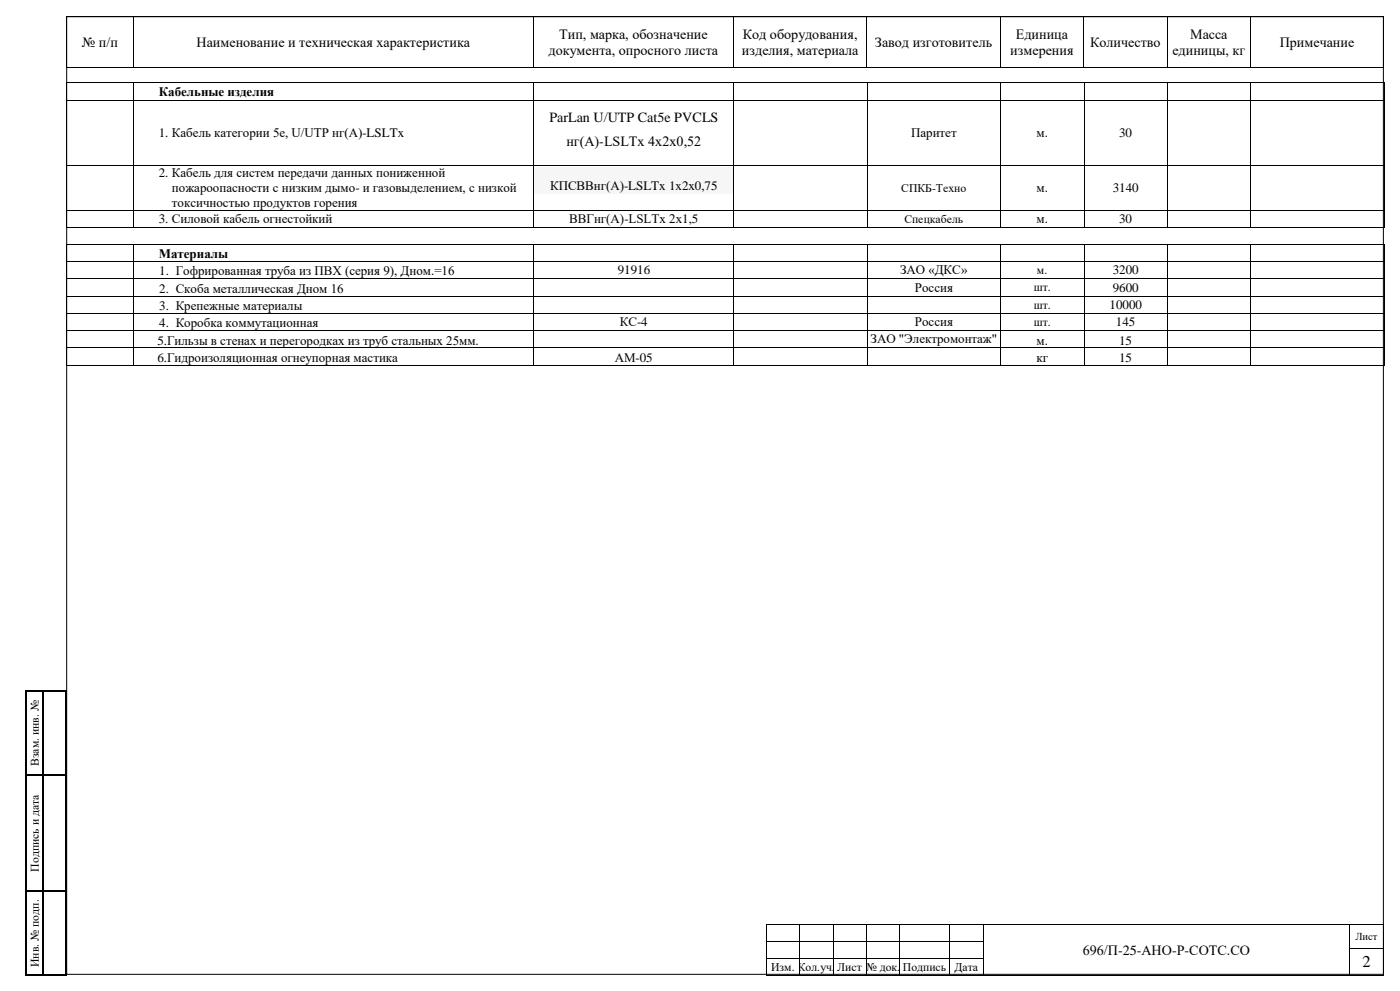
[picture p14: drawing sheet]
<svg xmlns="http://www.w3.org/2000/svg" width="420mm" height="297mm" viewBox="0 0 420 297" stroke-linecap="round" stroke-linejoin="round" font-family="sans-serif">
<defs><g id="words">
<text font-size="5" x="408.7" y="289.9">2</text>
<g font-size="4.2">
<text x="167.7" y="11.6">Тип, марка, обозначение</text>
<text x="222.8" y="11.6">Код оборудования,</text>
<text x="304.7" y="11.6">Единица</text>
<text x="357" y="11.6">Масса</text>
<text x="24.6" y="14">№ п/п</text>
<text x="59" y="14">Наименование и техническая характеристика</text>
<text x="164.6" y="16.4">документа, опросного листа</text>
<text x="222.6" y="16.4">изделия, материала</text>
<text x="262.5" y="14">Завод изготовитель</text>
<text x="303.1" y="16.4">измерения</text>
<text x="327" y="14">Количество</text>
<text x="351.7" y="16.4">единицы, кг</text>
<text x="383.9" y="14">Примечание</text>
<text x="164.8" y="36.5">ParLan U/UTP Cat5e PVCLS</text>
<text x="169.9" y="43.9">нг(А)-LSLTx 4х2х0,52</text>
<text x="324.8" y="286.1">696/П-25-АНО-Р-СОТС.СО</text>
</g>
<g font-size="3.9">
<text x="47.6" y="28.8">Кабельные изделия</text>
<text x="47.6" y="41">1. Кабель категории 5е, U/UTP нг(А)-LSLTx</text>
<text x="273.3" y="41">Паритет</text>
<text x="311" y="41">м.</text>
<text x="335.7" y="41">30</text>
<text x="47.6" y="53.1">2. Кабель для систем передачи данных пониженной</text>
<text x="51.6" y="57.5">пожароопасности с низким дымо- и газовыделением, с низкой</text>
<text x="165" y="57.1">КПСВВнг(А)-LSLTx 1x2x0,75</text>
<text x="311" y="57.5">м.</text>
<text x="333.8" y="57.5">3140</text>
<text x="51.6" y="62">токсичностью продуктов горения</text>
<text x="47.6" y="66.9">3. Силовой кабель огнестойкий</text>
<text x="170.8" y="66.9">ВВГнг(А)-LSLTx 2х1,5</text>
<text x="311" y="66.9">м.</text>
<text x="335.7" y="66.9">30</text>
<text x="47.6" y="77.4">Материалы</text>
<text x="47.8" y="82.5">1. Гофрированная труба из ПВХ (серия 9), Дном.=16</text>
<text x="185.3" y="82.2">91916</text>
<text x="270" y="82.2">ЗАО «ДКС»</text>
<text x="333.8" y="82.2">3200</text>
<text x="47.8" y="87.7">2. Скоба металлическая Дном 16</text>
<text x="274.5" y="87.4">Россия</text>
<text x="333.8" y="87.4">9600</text>
<text x="47.8" y="92.9">3. Крепежные материалы</text>
<text x="332.9" y="92.6">10000</text>
<text x="47.8" y="98.1">4. Коробка коммутационная</text>
<text x="185.9" y="97.8">КС-4</text>
<text x="274.5" y="97.8">Россия</text>
<text x="334.8" y="97.8">145</text>
<text x="47.2" y="103.3">5.Гильзы в стенах и перегородках из труб стальных 25мм.</text>
<text x="261.2" y="102.7">ЗАО &quot;Электромонтаж&quot;</text>
<text x="311" y="103.3">м.</text>
<text x="335.7" y="103.3">15</text>
<text x="47.2" y="108.4">6.Гидроизоляционная огнеупорная мастика</text>
<text x="184.4" y="108.4">АМ-05</text>
<text x="310.9" y="108.4">кг</text>
<text x="335.7" y="108.4">15</text>
</g>
<g font-size="3.5">
<text x="270.4" y="57.4">СПКБ-Техно</text>
<text x="271.3" y="66.8">Спецкабель</text>
<text x="311.1" y="82.1">м.</text>
<text x="310.1" y="87.3">шт.</text>
<text x="310.1" y="92.5">шт.</text>
<text x="310.1" y="97.7">шт.</text>
<text x="11.6" y="229.6" transform="rotate(-90 11.6 229.6)">Взам. инв. №</text>
<text x="11.6" y="261.3" transform="rotate(-90 11.6 261.3)">Подпись и дата</text>
<text x="11.6" y="289.9" transform="rotate(-90 11.6 289.9)">Инв. № подп.</text>
<text x="231.3" y="290.9">Изм. Кол.уч.</text>
<text x="251.2" y="290.9">Лист № док.</text>
<text x="270.9" y="290.9">Подпись</text>
<text x="286.4" y="290.9">Дата</text>
</g>
<text font-size="3.2" x="406.6" y="281.8">Лист</text>
</g></defs>
<g fill="none" stroke="#000" stroke-width=".3">
<path d="M20 5h395v287h-395zM20 5.2v14.8M20.1 5.1h19.8M40 5.2v14.8M40.1 5.1h119.9M160 5.2v14.8M160.1 5.1h59.9M220.1 5.2v14.8M220.2 5.1h39.8M260.1 5.2v14.8M260.2 5.1h39.8M300.1 5.2v14.8"/>
<path d="M300.2 5.1h24.8M325.1 5.2v14.8M325.2 5.1h24.8M350.1 5.2v14.8M350.2 5.1h24.8M375.1 5.2v14.8M375.2 5.1h39.8M415.1 5.2v14.8M20 24.9v5M20.1 20.1h19.8M20.1 24.8h19.9M40.1 20.1h119.9"/>
<path d="M40.1 24.9v5M40.2 24.8h119.9M160.1 20.1h59.9M160.2 24.9v5M160.2 24.8h59.9M220.2 20.1h39.8M220.2 24.9v5M220.2 24.8h39.9M260.2 20.1h39.8M260.2 24.9v5M260.2 24.8h39.9M300.2 20.1h24.8"/>
<path d="M300.2 24.9v5M300.3 24.8h24.8M325.2 20.1h24.8M325.2 24.9v5M325.3 24.8h24.8M350.2 20.1h24.8M350.2 24.9v5M350.3 24.8h24.8M375.2 20.1h39.8M375.2 24.9v5M375.3 24.8h39.9M415.2 24.9v5"/>
<path d="M229.9 277.3v4.8M230.1 277.2h9.7M239.9 277.3v4.8M240.1 277.2h9.7M249.9 277.3v4.8M250 277.2h9.8M259.9 277.3v4.8M260 277.2h9.8M269.9 277.3v4.8M270.1 277.2h14.7M284.9 277.3v4.8M285.1 277.2h9.7"/>
<path d="M295 277.3v4.8M295.1 277.2h109.7M405 277.3v14.8M405.1 277.2h9.7M415 277.3v6.8M229.9 282.4v4.7M229.9 287.4v4.7M230.1 282.2h9.7M230.1 287.2h9.7M230.1 292.2h9.7M239.9 282.4v4.7M239.9 287.4v4.7"/>
<path d="M240.1 282.2h9.7M240.1 287.2h9.7M240.1 292.2h9.7M249.9 282.4v4.7M249.9 287.4v4.7M250 282.2h9.8M250 287.2h9.8M250 292.2h9.8M259.9 282.4v4.7M259.9 287.4v4.7M260 282.2h9.8M260 287.2h9.8"/>
<path d="M260 292.2h9.8M269.9 282.4v4.7M269.9 287.4v4.7M270.1 282.2h14.7M270.1 287.2h14.7M270.1 292.2h14.7M284.9 282.4v4.7M284.9 287.4v4.7M285.1 282.2h9.7M285.1 287.2h9.7M285.1 292.2h9.7M295 282.4v4.7"/>
<path d="M295 287.4v4.7M295.1 292.2h109.7M405.1 292.2h9.7M405.1 284.2h9.7M415 284.4v7.7"/>
</g>
<g fill="#000">
<path d="M19.9 5l.2 .2z" fill-rule="evenodd"/>
<path d="M19.9 5l.2 .2z" fill-rule="evenodd"/>
<path d="M39.9 5l.2 .2z" fill-rule="evenodd"/>
<path d="M160 5l.1 .2z" fill-rule="evenodd"/>
<path d="M220 5l.2 .2z" fill-rule="evenodd"/>
<path d="M260 5l.2 .2z" fill-rule="evenodd"/>
<path d="M300 5l.2 .2z" fill-rule="evenodd"/>
<path d="M325 5l.2 .2z" fill-rule="evenodd"/>
<path d="M350 5l.2 .2z" fill-rule="evenodd"/>
<path d="M375 5l.2 .2z" fill-rule="evenodd"/>
<path d="M415 5l.2 .2z" fill-rule="evenodd"/>
<path d="M415 5l.2 .2z" fill-rule="evenodd"/>
<path d="M19.9 20l.2 .2z" fill-rule="evenodd"/>
<path d="M19.9 20l.2 .2z" fill-rule="evenodd"/>
<path d="M19.9 24.8l.2 .1z" fill-rule="evenodd"/>
<path d="M19.9 24.8l.2 .1z" fill-rule="evenodd"/>
<path d="M39.9 20l.2 .2z" fill-rule="evenodd"/>
<path d="M40 24.8l.2 .1z" fill-rule="evenodd"/>
<path d="M160 20l.1 .2z" fill-rule="evenodd"/>
<path d="M160.1 24.8l.1 .1z" fill-rule="evenodd"/>
<path d="M220 20l.2 .2z" fill-rule="evenodd"/>
<path d="M220.1 24.8l.1 .1z" fill-rule="evenodd"/>
<path d="M260 20l.2 .2z" fill-rule="evenodd"/>
<path d="M260.1 24.8l.1 .1z" fill-rule="evenodd"/>
<path d="M300 20l.2 .2z" fill-rule="evenodd"/>
<path d="M300.1 24.8l.2 .1z" fill-rule="evenodd"/>
<path d="M325 20l.2 .2z" fill-rule="evenodd"/>
<path d="M325.1 24.8l.2 .1z" fill-rule="evenodd"/>
<path d="M350 20l.2 .2z" fill-rule="evenodd"/>
<path d="M350.1 24.8l.2 .1z" fill-rule="evenodd"/>
<path d="M375 20l.2 .2z" fill-rule="evenodd"/>
<path d="M375.1 24.8l.2 .1z" fill-rule="evenodd"/>
<path d="M415 20l.2 .2z" fill-rule="evenodd"/>
<path d="M415 20l.2 .2z" fill-rule="evenodd"/>
<path d="M415.2 24.8l.1 .1z" fill-rule="evenodd"/>
<path d="M415.2 24.8l.1 .1z" fill-rule="evenodd"/>
<path d="M7.7 207h.4v.3h-.4z" fill-rule="evenodd"/>
<path d="M7.7 207h.4v.3h-.4z" fill-rule="evenodd"/>
<path d="M12.7 207h.4v.3h-.4z" fill-rule="evenodd"/>
<path d="M19.7 207h.4v.3h-.4z" fill-rule="evenodd"/>
<path d="M19.7 207h.4v.3h-.4z" fill-rule="evenodd"/>
<path d="M7.7 232h.4v.3h-.4z" fill-rule="evenodd"/>
<path d="M12.7 232h.4v.3h-.4z" fill-rule="evenodd"/>
<path d="M19.7 232h.4v.3h-.4z" fill-rule="evenodd"/>
<path d="M7.7 267h.4v.3h-.4z" fill-rule="evenodd"/>
<path d="M12.7 267h.4v.3h-.4z" fill-rule="evenodd"/>
<path d="M19.7 267h.4v.3h-.4z" fill-rule="evenodd"/>
<path d="M229.8 277.1h.3v.2h-.3z" fill-rule="evenodd"/>
<path d="M229.8 277.1h.3v.2h-.3z" fill-rule="evenodd"/>
<path d="M239.8 277.1h.3v.2h-.3z" fill-rule="evenodd"/>
<path d="M249.8 277.1h.2v.2h-.2z" fill-rule="evenodd"/>
<path d="M259.8 277.1h.2v.2h-.2z" fill-rule="evenodd"/>
<path d="M269.8 277.1h.3v.2h-.3z" fill-rule="evenodd"/>
<path d="M284.8 277.1h.3v.2h-.3z" fill-rule="evenodd"/>
<path d="M294.8 277.1h.3v.2h-.3z" fill-rule="evenodd"/>
<path d="M404.8 277.1h.3v.2h-.3z" fill-rule="evenodd"/>
<path d="M404.8 277.1h.3v.2h-.3z" fill-rule="evenodd"/>
<path d="M404.8 277.1h.3v.2h-.3z" fill-rule="evenodd"/>
<path d="M404.8 277.1h.3v.2h-.3z" fill-rule="evenodd"/>
<path d="M414.8 277.1h.3v.2h-.3z" fill-rule="evenodd"/>
<path d="M414.8 277.1h.3v.2h-.3z" fill-rule="evenodd"/>
<path d="M7.7 292h.4v.4h-.4z" fill-rule="evenodd"/>
<path d="M7.7 292h.4v.4h-.4z" fill-rule="evenodd"/>
<path d="M12.7 292h.4v.4h-.4z" fill-rule="evenodd"/>
<path d="M19.7 292h.4v.4h-.4z" fill-rule="evenodd"/>
<path d="M19.7 292h.4v.4h-.4z" fill-rule="evenodd"/>
<path d="M229.8 282.1h.3v.3h-.3z" fill-rule="evenodd"/>
<path d="M229.8 287.1h.3v.3h-.3z" fill-rule="evenodd"/>
<path d="M229.8 292.1h.3v.3h-.3z" fill-rule="evenodd"/>
<path d="M229.8 292.1h.3v.3h-.3z" fill-rule="evenodd"/>
<path d="M239.8 282.1h.3v.3h-.3z" fill-rule="evenodd"/>
<path d="M239.8 287.1h.3v.3h-.3z" fill-rule="evenodd"/>
<path d="M239.8 292.1h.3v.3h-.3z" fill-rule="evenodd"/>
<path d="M249.8 282.1h.2v.3h-.2z" fill-rule="evenodd"/>
<path d="M249.8 287.1h.2v.3h-.2z" fill-rule="evenodd"/>
<path d="M249.8 292.1h.2v.3h-.2z" fill-rule="evenodd"/>
<path d="M259.8 282.1h.2v.3h-.2z" fill-rule="evenodd"/>
<path d="M259.8 287.1h.2v.3h-.2z" fill-rule="evenodd"/>
<path d="M259.8 292.1h.2v.3h-.2z" fill-rule="evenodd"/>
<path d="M269.8 282.1h.3v.3h-.3z" fill-rule="evenodd"/>
<path d="M269.8 287.1h.3v.3h-.3z" fill-rule="evenodd"/>
<path d="M269.8 292.1h.3v.3h-.3z" fill-rule="evenodd"/>
<path d="M284.8 282.1h.3v.3h-.3z" fill-rule="evenodd"/>
<path d="M284.8 287.1h.3v.3h-.3z" fill-rule="evenodd"/>
<path d="M284.8 292.1h.3v.3h-.3z" fill-rule="evenodd"/>
<path d="M294.8 282.1h.3v.3h-.3z" fill-rule="evenodd"/>
<path d="M294.8 287.1h.3v.3h-.3z" fill-rule="evenodd"/>
<path d="M294.8 292.1h.3v.3h-.3z" fill-rule="evenodd"/>
<path d="M404.8 282.1h.3v.3h-.3z" fill-rule="evenodd"/>
<path d="M404.8 287.1h.3v.3h-.3z" fill-rule="evenodd"/>
<path d="M404.8 292.1h.3v.3h-.3z" fill-rule="evenodd"/>
<path d="M404.8 292.1h.3v.3h-.3z" fill-rule="evenodd"/>
<path d="M404.8 284.1h.3v.3h-.3z" fill-rule="evenodd"/>
<path d="M404.8 292.1h.3v.3h-.3z" fill-rule="evenodd"/>
<path d="M404.8 292.1h.3v.3h-.3z" fill-rule="evenodd"/>
<path d="M414.8 284.1h.3v.3h-.3z" fill-rule="evenodd"/>
<path d="M414.8 292.1h.3v.3h-.3z" fill-rule="evenodd"/>
<path d="M414.8 292.1h.3v.3h-.3z" fill-rule="evenodd"/>
</g>
<g fill="none" stroke="#000" stroke-width=".34">
<path d="M7.9 207.3v24.7M8.1 207.1h4.6M12.9 207.3v24.7M13.1 207.1h6.6M19.9 207.3v24.7M7.9 232.3v34.7M8.1 232.1h4.6M12.9 232.3v34.7M13.1 232.1h6.6M19.9 232.3v34.7M7.9 267.3v24.7M8.1 267.2h4.6"/>
<path d="M12.9 267.3v24.7M13.1 267.2h6.6M19.9 267.3v24.7M8.1 292.2h4.6M13.1 292.2h6.6"/>
</g>
<g fill="#fff">
<path d="M160.2 30.1h59.9v7.4h-59.9z" fill-rule="evenodd"/>
<path d="M160.2 37.5h59.9v7.4h-59.9z" fill-rule="evenodd"/>
</g>
<g fill="#000">
<path d="M19.9 29.9l.2 .2z" fill-rule="evenodd"/>
<path d="M40 29.9l.2 .2z" fill-rule="evenodd"/>
<path d="M160.1 29.9l.1 .2z" fill-rule="evenodd"/>
<path d="M220.1 29.9l.1 .2z" fill-rule="evenodd"/>
<path d="M260.1 29.9l.1 .2z" fill-rule="evenodd"/>
<path d="M300.1 29.9l.2 .2z" fill-rule="evenodd"/>
<path d="M325.1 29.9l.2 .2z" fill-rule="evenodd"/>
<path d="M350.1 29.9l.2 .2z" fill-rule="evenodd"/>
<path d="M375.1 29.9l.2 .2z" fill-rule="evenodd"/>
<path d="M415.2 29.9l.1 .2z" fill-rule="evenodd"/>
</g>
<g fill="none" stroke="#000" stroke-width=".3">
<path d="M20 30.1v19.3M20.1 30h19.9M40.1 30.1v19.3M40.2 30h119.9M160.2 30.1v19.3M160.2 30h59.9M220.2 30.1v19.3M220.2 30h39.9M260.2 30.1v19.3M260.2 30h39.9M300.2 30.1v19.3M300.3 30h24.8"/>
<path d="M325.2 30.1v19.3M325.3 30h24.8M350.2 30.1v19.3M350.3 30h24.8M375.2 30.1v19.3M375.3 30h39.9M415.2 30.1v19.3"/>
</g>
<path d="M160.2 50.1h59.9v7.9h-59.9z" fill-rule="evenodd" fill="#f6f6f7"/>
<g fill="#000">
<path d="M19.9 49.4l.2 .2z" fill-rule="evenodd"/>
<path d="M40 49.4l.2 .2z" fill-rule="evenodd"/>
<path d="M160.1 49.4l.1 .2z" fill-rule="evenodd"/>
<path d="M220.1 49.4l.1 .2z" fill-rule="evenodd"/>
<path d="M260.1 49.4l.1 .2z" fill-rule="evenodd"/>
<path d="M300.1 49.4l.2 .2z" fill-rule="evenodd"/>
<path d="M325.1 49.4l.2 .2z" fill-rule="evenodd"/>
<path d="M350.1 49.4l.2 .2z" fill-rule="evenodd"/>
<path d="M375.1 49.4l.2 .2z" fill-rule="evenodd"/>
<path d="M415.2 49.4l.1 .2z" fill-rule="evenodd"/>
<path d="M19.9 63l.2 .1z" fill-rule="evenodd"/>
<path d="M19.9 68.2l.2 .1z" fill-rule="evenodd"/>
<path d="M19.9 68.2l.2 .1z" fill-rule="evenodd"/>
<path d="M19.9 73.1l.2 .1z" fill-rule="evenodd"/>
<path d="M19.9 73.1l.2 .1z" fill-rule="evenodd"/>
<path d="M19.9 78.3l.2 .2z" fill-rule="evenodd"/>
<path d="M40 63l.2 .1z" fill-rule="evenodd"/>
<path d="M40 68.2l.2 .1z" fill-rule="evenodd"/>
<path d="M40 73.1l.2 .1z" fill-rule="evenodd"/>
<path d="M40 78.3l.2 .2z" fill-rule="evenodd"/>
<path d="M160.1 63l.1 .1z" fill-rule="evenodd"/>
<path d="M160.1 68.2l.1 .1z" fill-rule="evenodd"/>
<path d="M160.1 73.1l.1 .1z" fill-rule="evenodd"/>
<path d="M160.1 78.3l.1 .2z" fill-rule="evenodd"/>
<path d="M220.1 63l.1 .1z" fill-rule="evenodd"/>
<path d="M220.1 68.2l.1 .1z" fill-rule="evenodd"/>
<path d="M220.1 73.1l.1 .1z" fill-rule="evenodd"/>
<path d="M220.1 78.3l.1 .2z" fill-rule="evenodd"/>
<path d="M260.1 63l.1 .1z" fill-rule="evenodd"/>
<path d="M260.1 68.2l.1 .1z" fill-rule="evenodd"/>
<path d="M260.1 73.1l.1 .1z" fill-rule="evenodd"/>
<path d="M260.1 78.3l.1 .2z" fill-rule="evenodd"/>
<path d="M300.1 63l.2 .1z" fill-rule="evenodd"/>
<path d="M300.1 68.2l.2 .1z" fill-rule="evenodd"/>
<path d="M300.1 73.1l.2 .1z" fill-rule="evenodd"/>
<path d="M300.1 78.3l.2 .2z" fill-rule="evenodd"/>
<path d="M325.1 63l.2 .1z" fill-rule="evenodd"/>
<path d="M325.1 68.2l.2 .1z" fill-rule="evenodd"/>
<path d="M325.1 73.1l.2 .1z" fill-rule="evenodd"/>
<path d="M325.1 78.3l.2 .2z" fill-rule="evenodd"/>
<path d="M350.1 63l.2 .1z" fill-rule="evenodd"/>
<path d="M350.1 68.2l.2 .1z" fill-rule="evenodd"/>
<path d="M350.1 73.1l.2 .1z" fill-rule="evenodd"/>
<path d="M350.1 78.3l.2 .2z" fill-rule="evenodd"/>
<path d="M375.1 63l.2 .1z" fill-rule="evenodd"/>
<path d="M375.1 68.2l.2 .1z" fill-rule="evenodd"/>
<path d="M375.1 73.1l.2 .1z" fill-rule="evenodd"/>
<path d="M375.1 78.3l.2 .2z" fill-rule="evenodd"/>
<path d="M415.2 63l.1 .1z" fill-rule="evenodd"/>
<path d="M415.2 68.2l.1 .1z" fill-rule="evenodd"/>
<path d="M415.2 68.2l.1 .1z" fill-rule="evenodd"/>
<path d="M415.2 73.1l.1 .1z" fill-rule="evenodd"/>
<path d="M415.2 73.1l.1 .1z" fill-rule="evenodd"/>
<path d="M415.2 78.3l.1 .2z" fill-rule="evenodd"/>
<path d="M19.9 83.5l.2 .1z" fill-rule="evenodd"/>
<path d="M19.9 88.7l.2 .1z" fill-rule="evenodd"/>
<path d="M19.9 93.8l.2 .2z" fill-rule="evenodd"/>
<path d="M40 83.5l.2 .1z" fill-rule="evenodd"/>
<path d="M40 88.7l.2 .1z" fill-rule="evenodd"/>
<path d="M40 93.8l.2 .2z" fill-rule="evenodd"/>
<path d="M160.1 83.5l.1 .1z" fill-rule="evenodd"/>
<path d="M160.1 88.7l.1 .1z" fill-rule="evenodd"/>
<path d="M160.1 93.8l.1 .2z" fill-rule="evenodd"/>
<path d="M220.1 83.5l.1 .1z" fill-rule="evenodd"/>
<path d="M220.1 88.7l.1 .1z" fill-rule="evenodd"/>
<path d="M220.1 93.8l.1 .2z" fill-rule="evenodd"/>
<path d="M260.1 83.5l.1 .1z" fill-rule="evenodd"/>
<path d="M260.1 88.7l.1 .1z" fill-rule="evenodd"/>
<path d="M260.1 93.8l.1 .2z" fill-rule="evenodd"/>
<path d="M300.1 83.5l.2 .1z" fill-rule="evenodd"/>
<path d="M300.1 88.7l.2 .1z" fill-rule="evenodd"/>
<path d="M300.1 93.8l.2 .2z" fill-rule="evenodd"/>
<path d="M325.1 83.5l.2 .1z" fill-rule="evenodd"/>
<path d="M325.1 88.7l.2 .1z" fill-rule="evenodd"/>
<path d="M325.1 93.8l.2 .2z" fill-rule="evenodd"/>
<path d="M350.1 83.5l.2 .1z" fill-rule="evenodd"/>
<path d="M350.1 88.7l.2 .1z" fill-rule="evenodd"/>
<path d="M350.1 93.8l.2 .2z" fill-rule="evenodd"/>
<path d="M375.1 83.5l.2 .1z" fill-rule="evenodd"/>
<path d="M375.1 88.7l.2 .1z" fill-rule="evenodd"/>
<path d="M375.1 93.8l.2 .2z" fill-rule="evenodd"/>
<path d="M415.2 83.5l.1 .1z" fill-rule="evenodd"/>
<path d="M415.2 88.7l.1 .1z" fill-rule="evenodd"/>
<path d="M415.2 93.8l.1 .2z" fill-rule="evenodd"/>
</g>
<g fill="none" stroke="#000" stroke-width=".3">
<path d="M20 49.6v13.4M20.1 49.5h19.9M40.1 49.6v13.4M40.2 49.5h119.9M160.2 49.6v13.4M160.2 49.5h59.9M220.2 49.6v13.4M220.2 49.5h39.9M260.2 49.6v13.4M260.2 49.5h39.9M300.2 49.6v13.4M300.3 49.5h24.8"/>
<path d="M325.2 49.6v13.4M325.3 49.5h24.8M350.2 49.6v13.4M350.3 49.5h24.8M375.2 49.6v13.4M375.3 49.5h39.9M415.2 49.6v13.4M20 63.1v5.1M20 73.2v5.1M20 78.5v5M20.1 63h19.9M20.1 68.2h19.9"/>
<path d="M20.1 73.2h19.9M20.1 78.4h19.9M40.1 63.1v5.1M40.1 73.2v5.1M40.1 78.5v5M40.2 63h119.9M40.2 68.2h119.9M40.2 73.2h119.9M40.2 78.4h119.9M160.2 63.1v5.1M160.2 73.2v5.1M160.2 78.5v5"/>
<path d="M160.2 63h59.9M160.2 68.2h59.9M160.2 73.2h59.9M160.2 78.4h59.9M220.2 63.1v5.1M220.2 73.2v5.1M220.2 78.5v5M220.2 63h39.9M220.2 68.2h39.9M220.2 73.2h39.9M220.2 78.4h39.9M260.2 63.1v5.1"/>
<path d="M260.2 73.2v5.1M260.2 78.5v5M260.2 63h39.9M260.2 68.2h39.9M260.2 73.2h39.9M260.2 78.4h39.9M300.2 63.1v5.1M300.2 73.2v5.1M300.2 78.5v5M300.3 63h24.8M300.3 68.2h24.8M300.3 73.2h24.8"/>
<path d="M300.3 78.4h24.8M325.2 63.1v5.1M325.2 73.2v5.1M325.2 78.5v5M325.3 63h24.8M325.3 68.2h24.8M325.3 73.2h24.8M325.3 78.4h24.8M350.2 63.1v5.1M350.2 73.2v5.1M350.2 78.5v5M350.3 63h24.8"/>
<path d="M350.3 68.2h24.8M350.3 73.2h24.8M350.3 78.4h24.8M375.2 63.1v5.1M375.2 73.2v5.1M375.2 78.5v5M375.3 63h39.9M375.3 68.2h39.9M375.3 73.2h39.9M375.3 78.4h39.9M415.2 63.1v5.1M415.2 73.2v5.1"/>
<path d="M415.2 78.5v5M20 83.6v5.1M20 88.8v5M20 94v5M20.1 83.5h19.9M20.1 88.7h19.9M20.1 93.9h19.9M40.1 83.6v5.1M40.1 88.8v5M40.1 94v5M40.2 83.5h119.9M40.2 88.7h119.9"/>
<path d="M40.2 93.9h119.9M160.2 83.6v5.1M160.2 88.8v5M160.2 94v5M160.2 83.5h59.9M160.2 88.7h59.9M160.2 93.9h59.9M220.2 83.6v5.1M220.2 88.8v5M220.2 94v5M220.2 83.5h39.9M220.2 88.7h39.9"/>
<path d="M220.2 93.9h39.9M260.2 83.6v5.1M260.2 88.8v5M260.2 94v5M260.2 83.5h39.9M260.2 88.7h39.9M260.2 93.9h39.9M300.2 83.6v5.1M300.2 88.8v5M300.2 94v5M300.3 83.5h24.8M300.3 88.7h24.8"/>
<path d="M300.3 93.9h24.8M325.2 83.6v5.1M325.2 88.8v5M325.2 94v5M325.3 83.5h24.8M325.3 88.7h24.8M325.3 93.9h24.8M350.2 83.6v5.1M350.2 88.8v5M350.2 94v5M350.3 83.5h24.8M350.3 88.7h24.8"/>
<path d="M350.3 93.9h24.8M375.2 83.6v5.1M375.2 88.8v5M375.2 94v5M375.3 83.5h39.9M375.3 88.7h39.9M375.3 93.9h39.9M415.2 83.6v5.1M415.2 88.8v5M415.2 94v5"/>
</g>
<g fill="#fff">
<path d="M160.2 99.8h59.9v4.4h-59.9z" fill-rule="evenodd"/>
<path d="M260.2 99.2h39.9v4.4h-39.9z" fill-rule="evenodd"/>
</g>
<g fill="#000">
<path d="M19.9 99l.2 .2z" fill-rule="evenodd"/>
<path d="M40 99l.2 .2z" fill-rule="evenodd"/>
<path d="M160.1 99l.1 .2z" fill-rule="evenodd"/>
<path d="M220.1 99l.1 .2z" fill-rule="evenodd"/>
<path d="M260.1 99l.1 .2z" fill-rule="evenodd"/>
<path d="M300.1 99l.2 .2z" fill-rule="evenodd"/>
<path d="M325.1 99l.2 .2z" fill-rule="evenodd"/>
<path d="M350.1 99l.2 .2z" fill-rule="evenodd"/>
<path d="M375.1 99l.2 .2z" fill-rule="evenodd"/>
<path d="M415.2 99l.1 .2z" fill-rule="evenodd"/>
</g>
<g fill="none" stroke="#000" stroke-width=".3">
<path d="M20 99.2v5M20.1 99.1h19.9M40.1 99.2v5M40.2 99.1h119.9M160.2 99.2v5M160.2 99.1h59.9M220.2 99.2v5M220.2 99.1h39.9M260.2 99.2v5M260.2 99.1h39.9M300.2 99.2v5M300.3 99.1h24.8"/>
<path d="M325.2 99.2v5M325.3 99.1h24.8M350.2 99.2v5M350.3 99.1h24.8M375.2 99.2v5M375.3 99.1h39.9M415.2 99.2v5"/>
</g>
<g fill="#fff">
<path d="M160.2 104.9h59.9v4.5h-59.9z" fill-rule="evenodd"/>
<path d="M260.2 104.4h39.9v4.5h-39.9z" fill-rule="evenodd"/>
</g>
<g fill="#000">
<path d="M19.9 104.2l.2 .2z" fill-rule="evenodd"/>
<path d="M19.9 109.4l.2 .2z" fill-rule="evenodd"/>
<path d="M19.9 109.4l.2 .2z" fill-rule="evenodd"/>
<path d="M40 104.2l.2 .2z" fill-rule="evenodd"/>
<path d="M40 109.4l.2 .2z" fill-rule="evenodd"/>
<path d="M160.1 104.2l.1 .2z" fill-rule="evenodd"/>
<path d="M160.1 109.4l.1 .2z" fill-rule="evenodd"/>
<path d="M220.1 104.2l.1 .2z" fill-rule="evenodd"/>
<path d="M220.1 109.4l.1 .2z" fill-rule="evenodd"/>
<path d="M260.1 104.2l.1 .2z" fill-rule="evenodd"/>
<path d="M260.1 109.4l.1 .2z" fill-rule="evenodd"/>
<path d="M300.1 104.2l.2 .2z" fill-rule="evenodd"/>
<path d="M300.1 109.4l.2 .2z" fill-rule="evenodd"/>
<path d="M325.1 104.2l.2 .2z" fill-rule="evenodd"/>
<path d="M325.1 109.4l.2 .2z" fill-rule="evenodd"/>
<path d="M350.1 104.2l.2 .2z" fill-rule="evenodd"/>
<path d="M350.1 109.4l.2 .2z" fill-rule="evenodd"/>
<path d="M375.1 104.2l.2 .2z" fill-rule="evenodd"/>
<path d="M375.1 109.4l.2 .2z" fill-rule="evenodd"/>
<path d="M415.2 104.2l.1 .2z" fill-rule="evenodd"/>
<path d="M415.2 109.4l.1 .2z" fill-rule="evenodd"/>
<path d="M415.2 109.4l.1 .2z" fill-rule="evenodd"/>
</g>
<g fill="none" stroke="#000" stroke-width=".3">
<path d="M20 104.4v5M20.1 104.3h19.9M20.1 109.5h19.9M40.1 104.4v5M40.2 104.3h119.9M40.2 109.5h119.9M160.2 104.4v5M160.2 104.3h59.9M160.2 109.5h59.9M220.2 104.4v5M220.2 104.3h39.9M220.2 109.5h39.9"/>
<path d="M260.2 104.4v5M260.2 104.3h39.9M260.2 109.5h39.9M300.2 104.4v5M300.3 104.3h24.8M300.3 109.5h24.8M325.2 104.4v5M325.3 104.3h24.8M325.3 109.5h24.8M350.2 104.4v5M350.3 104.3h24.8M350.3 109.5h24.8"/>
<path d="M375.2 104.4v5M375.3 104.3h39.9M375.3 109.5h39.9M415.2 104.4v5"/>
</g>
<use href="#words"/>
</svg>
